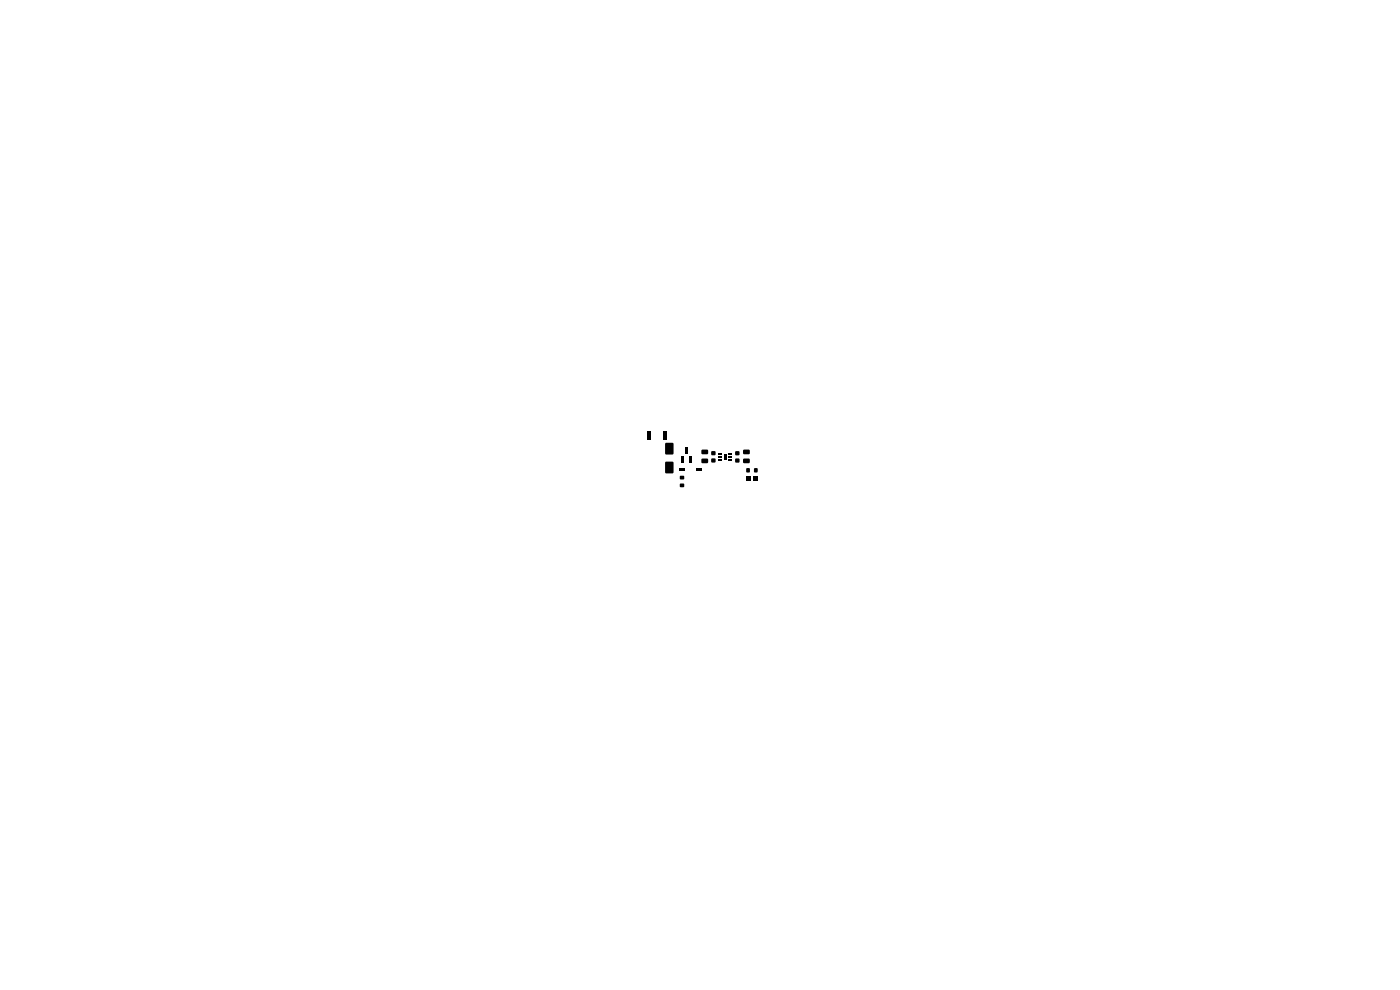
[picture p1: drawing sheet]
<svg xmlns="http://www.w3.org/2000/svg" width="297mm" height="210mm" viewBox="0 0 297 210" stroke-linecap="round" stroke-linejoin="round" font-family="sans-serif">
<g fill="#000">
<path d="M137.3 91.4h.9v1.8h-.9zM140.6 91.4h.9v1.8h-.9zM141.2 94h1.6v2.3h-1.6zM141.2 98h1.6v2.3h-1.6zM144.5 96.7h.5v1.4h-.5zM144.2 99.2h1.1v.6h-1.1zM145.4 94.9h.5v1.3h-.5zM146.3 96.7h.6v1.4h-.6zM147.7 99.2h1.1v.6h-1.1zM148.9 95.4h1.2l.1 .2v.6l-.2 .2-1.1-.1-.1-.2zM148.9 97.3h1.2l.1 .2v.6l-.2 .2-1.1-.1-.1-.2zM150.9 95.7h.8v.8h-.8z"/>
<path d="M150.9 97.3h.8v.8h-.8zM152.4 96.1h.8v.3h-.8zM152.4 96.8h.8v.3h-.8zM152.4 97.4h.8v.3h-.8zM153.6 96.3h.6v1.2h-.6zM154.6 97.4h.7v.3h-.7zM154.6 96.8h.7v.3h-.7zM154.6 96.1h.7v.3h-.7zM156 97.3h.8v.8h-.8zM156 95.8h.8v.7h-.8zM157.7 97.3h1.2l.2 .2v.6l-.3 .2-1-.1-.2-.2zM157.7 95.4h1.2l.2 .2v.6l-.3 .2-1-.1-.2-.2z"/>
<path d="M158.4 99.3h.6v.9h-.6zM160 99.3h.7v.9h-.7zM144.3 101h.8v.7h-.8zM144.3 102.6h.8v.7h-.8zM158.3 101.1h.9v.9h-.9zM159.9 101.1h.9v.9h-.9z"/>
</g>
</svg>
